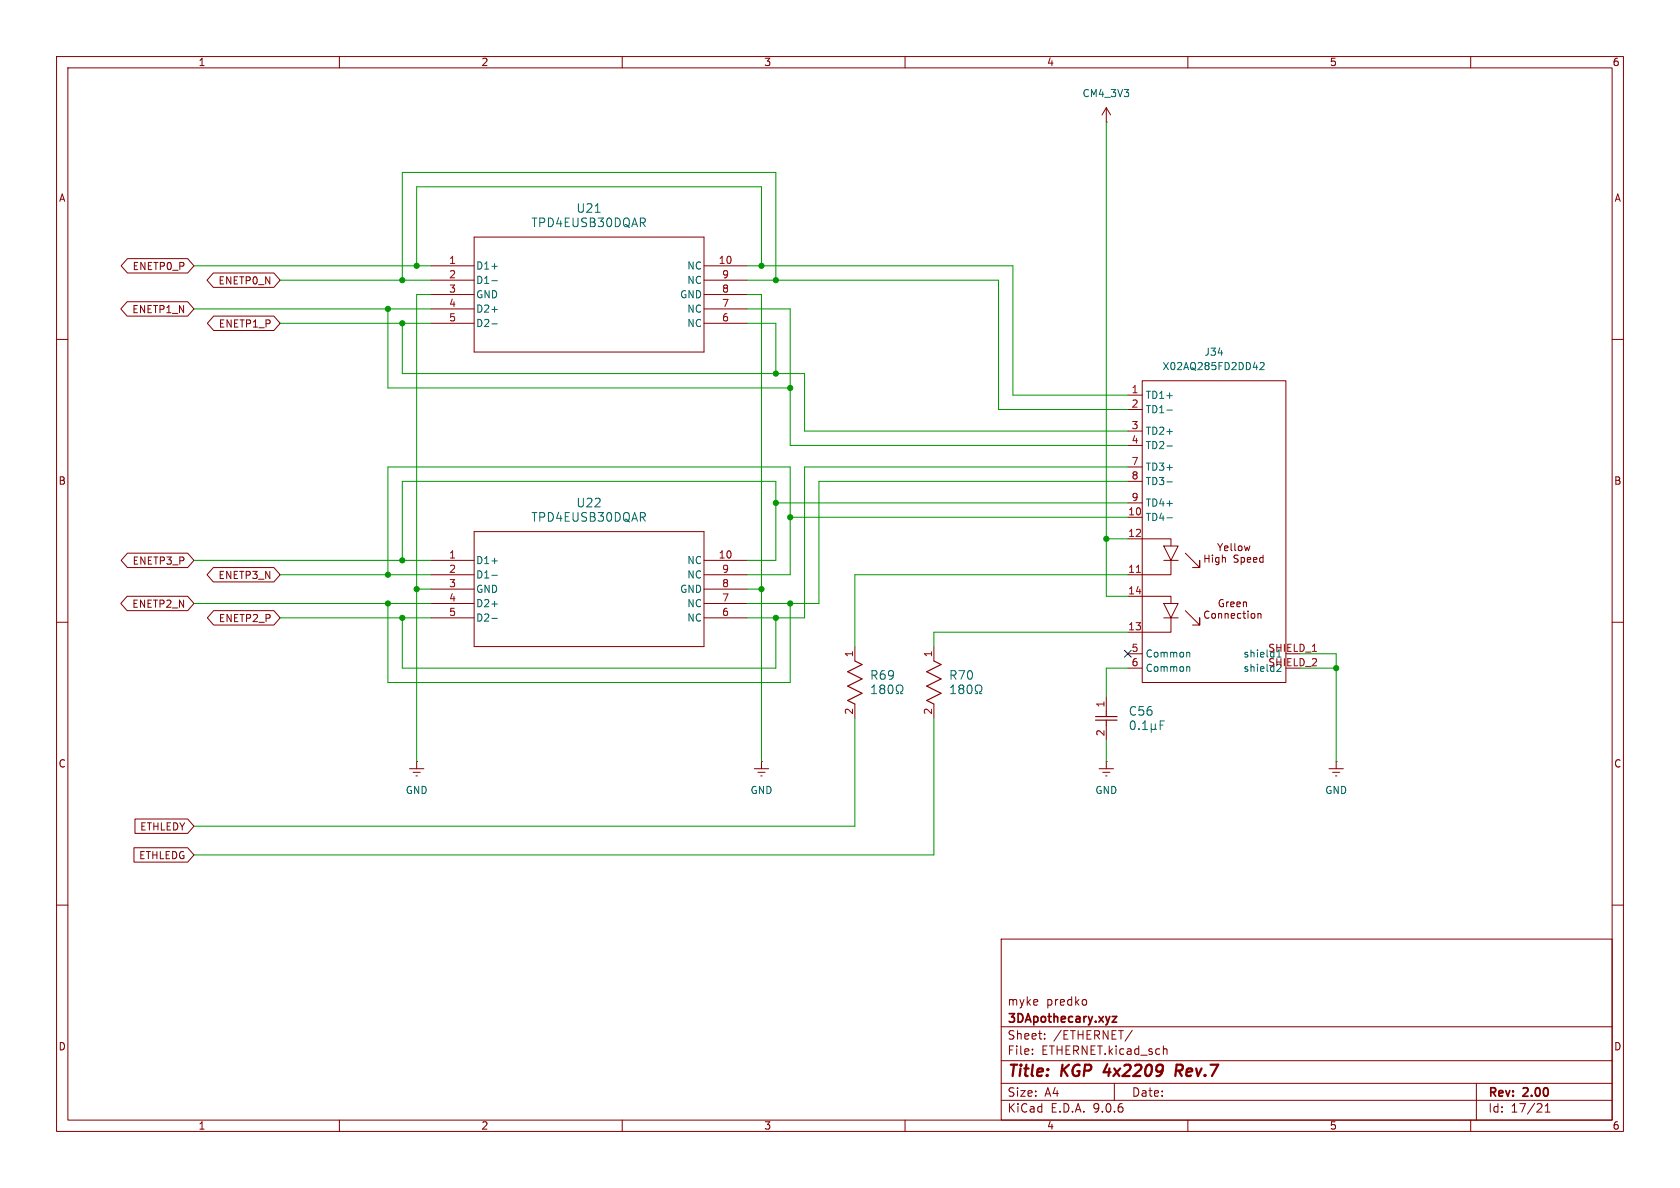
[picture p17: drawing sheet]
<svg xmlns="http://www.w3.org/2000/svg" width="297mm" height="210mm" viewBox="0 0 297 210" stroke-linecap="round" stroke-linejoin="round" font-family="sans-serif">
<defs><g id="words">
<g font-size="2.8" fill="#840000">
<text x="178" y="190.9">Title:</text>
<text x="187.7" y="190.9">KGP</text>
<text x="196" y="190.9">4x2209</text>
<text x="209.5" y="190.9">Rev.7</text>
</g>
<g font-size="2.1" fill="#006464">
<text x="93.8" y="40.4">TPD4EUSB30DQAR</text>
<text x="101.8" y="37.8">U21</text>
<text x="101.8" y="89.9">U22</text>
<text x="93.8" y="92.4">TPD4EUSB30DQAR</text>
<text x="153.7" y="120.4">R69</text>
<text x="167.7" y="120.4">R70</text>
<text x="199.4" y="126.7">C56</text>
</g>
<g font-size="2.1" fill="#840000">
<text x="178" y="178">myke</text>
<text x="184.9" y="178">predko</text>
<text x="178" y="184">Sheet:</text>
<text x="178" y="181.2">3DApothecary.xyz</text>
<text x="186.2" y="184">/ETHERNET/</text>
<text x="178" y="186.7">File:</text>
<text x="184.1" y="186.7">ETHERNET.kicad_sch</text>
<text x="178" y="196.9">KiCad</text>
<text x="178" y="194.1">Size:</text>
<text x="184.7" y="194.1">A4</text>
<text x="185.7" y="196.9">E.D.A.</text>
<text x="193.3" y="196.9">9.0.6</text>
<text x="200" y="194.1">Date:</text>
<text x="263" y="194.3">Rev:</text>
<text x="263" y="196.9">Id:</text>
<text x="267.1" y="196.9">17/21</text>
<text x="269.4" y="194.3">2.00</text>
</g>
<g font-size="1.8" fill="#840000">
<text x="35" y="11.9">1</text>
<text x="85" y="11.9">2</text>
<text x="135" y="11.9">3</text>
<text x="185" y="11.9">4</text>
<text x="235" y="11.9">5</text>
<text x="285" y="11.9">6</text>
<text x="10.3" y="35.9">A</text>
<text x="285.3" y="35.9">A</text>
<text x="23.3" y="47.9">ENETP0_P</text>
<text x="38.5" y="50.5">ENETP0_N</text>
<text x="23.3" y="55.6">ENETP1_N</text>
<text x="38.6" y="58.1">ENETP1_P</text>
<text x="10.3" y="85.9">B</text>
<text x="285.3" y="85.9">B</text>
<text x="23.3" y="100">ENETP3_P</text>
<text x="221.5" y="98.7">Speed</text>
<text x="23.3" y="107.6">ENETP2_N</text>
<text x="38.5" y="102.6">ENETP3_N</text>
<text x="38.6" y="110.2">ENETP2_P</text>
<text x="10.3" y="135.9">C</text>
<text x="285.3" y="135.9">C</text>
<text x="24.7" y="147">ETHLEDY</text>
<text x="24.5" y="152.1">ETHLEDG</text>
<text x="10.3" y="185.9">D</text>
<text x="285.3" y="185.9">D</text>
<text x="35" y="199.9">1</text>
<text x="85" y="199.9">2</text>
<text x="135" y="199.9">3</text>
<text x="185" y="199.9">4</text>
<text x="235" y="199.9">5</text>
<text x="285" y="199.9">6</text>
</g>
<g font-size="1.8" fill="#006464">
<text x="191.3" y="17.4">CM4_3V3</text>
<text x="84.1" y="47.9">D1+</text>
<text x="121.4" y="47.9">NC</text>
<text x="84.1" y="50.4">D1-</text>
<text x="84.1" y="52.9">GND</text>
<text x="120.1" y="52.9">GND</text>
<text x="121.4" y="50.4">NC</text>
<text x="84.1" y="55.5">D2+</text>
<text x="84.1" y="58">D2-</text>
<text x="121.4" y="55.5">NC</text>
<text x="121.4" y="58">NC</text>
<text x="205.4" y="65.6">X02AQ285FD2DD42</text>
<text x="212.8" y="63.1">J34</text>
<text x="202.4" y="70.7">TD1+</text>
<text x="202.4" y="73.3">TD1-</text>
<text x="202.4" y="77.1">TD2+</text>
<text x="202.4" y="79.6">TD2-</text>
<text x="202.4" y="83.4">TD3+</text>
<text x="202.4" y="86">TD3-</text>
<text x="202.4" y="89.8">TD4+</text>
<text x="202.4" y="92.3">TD4-</text>
<text x="84.1" y="99.9">D1+</text>
<text x="121.4" y="99.9">NC</text>
<text x="84.1" y="102.5">D1-</text>
<text x="84.1" y="105">GND</text>
<text x="84.1" y="107.5">D2+</text>
<text x="120.1" y="105">GND</text>
<text x="121.4" y="102.5">NC</text>
<text x="121.4" y="107.5">NC</text>
<text x="84.1" y="110.1">D2-</text>
<text x="121.4" y="110.1">NC</text>
<text x="202.4" y="116.4">Common</text>
<text x="202.4" y="119">Common</text>
<text x="71.6" y="140.6">GND</text>
<text x="132.6" y="140.6">GND</text>
<text x="193.5" y="140.6">GND</text>
<text x="234.2" y="140.6">GND</text>
</g>
<g font-size="1.8" fill="#a90000">
<text x="79.3" y="46.7">1</text>
<text x="127" y="46.7">10</text>
<text x="79.3" y="49.3">2</text>
<text x="79.3" y="51.8">3</text>
<text x="127.6" y="49.3">9</text>
<text x="127.6" y="51.8">8</text>
<text x="79.3" y="54.4">4</text>
<text x="79.3" y="56.9">5</text>
<text x="127.6" y="54.4">7</text>
<text x="127.6" y="56.9">6</text>
<text x="200" y="69.6">1</text>
<text x="200" y="72.1">2</text>
<text x="200" y="75.9">3</text>
<text x="200" y="78.5">4</text>
<text x="200" y="82.3">7</text>
<text x="200" y="84.8">8</text>
<text x="200" y="88.6">9</text>
<text x="199.3" y="91.2">10</text>
<text x="199.3" y="95">12</text>
<text x="79.3" y="98.8">1</text>
<text x="79.3" y="101.3">2</text>
<text x="127" y="98.8">10</text>
<text x="127.6" y="101.3">9</text>
<text x="199.3" y="101.3">11</text>
<text x="79.3" y="103.9">3</text>
<text x="79.3" y="106.4">4</text>
<text x="127.6" y="103.9">8</text>
<text x="127.6" y="106.4">7</text>
<text x="199.3" y="105.2">14</text>
<text x="79.3" y="109">5</text>
<text x="127.6" y="109">6</text>
<text x="199.3" y="111.5">13</text>
<text x="150.9" y="116.3" transform="rotate(-90 150.9 116.3)">1</text>
<text x="164.8" y="116.3" transform="rotate(-90 164.8 116.3)">1</text>
<text x="200" y="115.3">5</text>
<text x="200" y="117.9">6</text>
<text x="219.7" y="116.4">shield1</text>
<text x="219.7" y="119">shield2</text>
<text x="224.1" y="115.3">SHIELD_1</text>
<text x="224.1" y="117.9">SHIELD_2</text>
<text x="195.3" y="125.2" transform="rotate(-90 195.3 125.2)">1</text>
<text x="150.9" y="126.4" transform="rotate(-90 150.9 126.4)">2</text>
<text x="164.8" y="126.4" transform="rotate(-90 164.8 126.4)">2</text>
<text x="195.3" y="130.2" transform="rotate(-90 195.3 130.2)">2</text>
</g>
</g></defs>
<g fill="none" stroke="#840000" stroke-width=".18">
<path d="M10 10h277v190h-277zM12 12h273v186h-273zM60 10v2M110 10v2M160 10v2M195.6 19.1v2.5M195.6 19.1l-.8 1.2M195.6 19.1l.7 1.2M210 10v2M260 10v2M195.6 21.6h.1M22.5 53.3h10.7l1.1 1.3-1.1 1.3h-10.7l-1.1-1.3z"/>
<path d="M22.5 45.7h10.7l1.1 1.3-1.1 1.3h-10.7l-1.1-1.3zM37.7 48.3h10.7l1.1 1.2-1.1 1.3h-10.7l-1.1-1.3zM37.8 55.9h10.6l1.1 1.3-1.1 1.2h-10.6l-1.1-1.2zM76.2 47h7.6M76.2 49.5h7.6M76.2 52.1h7.6M76.2 54.6h7.6M76.2 57.2h7.6M83.8 41.9h40.7v20.3h-40.7zM124.5 47h7.6M124.5 49.5h7.6M124.5 52.1h7.6"/>
<path d="M124.5 54.6h7.6M124.5 57.2h7.6M10 60h2M199.4 69.9h2.5M199.4 72.4h2.5M199.4 76.2h2.5M199.4 78.7h2.5M201.9 67.3h25.4v53.4h-25.4zM285 60h2M22.5 97.8h10.7l1.1 1.3-1.1 1.2h-10.7l-1.1-1.2zM76.2 99.1h7.6M83.8 94h40.7v20.3h-40.7z"/>
<path d="M124.5 99.1h7.6M199.4 95.3h7.6v1.2M199.4 82.6h2.5M199.4 85.1h2.5M199.4 88.9h2.5M199.4 91.4h2.5M205.7 96.5h2.6l-1.3 2.6zM205.7 99.1h2.6M207 99.1v2.5h-7.6M209.5 97.8l2.6 2.5v-1.2v1.2h-1.3M213 98.1v1.3M213 98.7h.7"/>
<path d="M213.7 98.1v1.3M214.3 98.1v.1M214.3 98.5v.9M215.3 96.1l.4 .6M215.5 98.5v1.1l-.3 .2h-.3M215.5 98.6l-.4-.1-.2 .3 .1 .5h.5M215.7 96.7v.6M216.1 98.7l.2-.2 .3 .1v.8M216.1 98.1v1.3M216.1 96.1l-.4 .6M216.5 96.9l.6-.1-.1-.2-.3-.1-.2 .2v.6h.5M217.6 96.1v1.1l.2 .1"/>
<path d="M218.3 96.1v1.1l.2 .1M218.9 98.2l-.5-.1-.2 .1v.4l.6 .2 .1 .3-.3 .3-.4-.1M219 96.6l.1-.1 .4 .1 .1 .5-.1 .2h-.4l-.1-.1zM219.4 98.6l.4-.1 .2 .3-.1 .5h-.5M219.4 98.5v1.3M220 96.5l.2 .8 .3-.6 .2 .6 .3-.8M221.1 98.6l-.4-.1-.2 .2 .1 .6h.5M221.1 98.8l-.6 .2M10 110h2M22.5 105.4h10.7l1.1 1.3-1.1 1.3h-10.7l-1.1-1.3zM37.7 100.3h10.7l1.1 1.3-1.1 1.3h-10.7l-1.1-1.3zM37.8 107.9h10.6l1.1 1.3-1.1 1.3h-10.6l-1.1-1.3z"/>
<path d="M76.2 109.2h7.6M76.2 106.7h7.6M76.2 101.6h7.6M76.2 104.1h7.6M124.5 109.2h7.6M124.5 106.7h7.6M124.5 101.6h7.6M124.5 104.1h7.6M151.1 114.3v2.5M165.1 114.3v2.5M199.4 105.4h7.6v1.3M199.4 115.6h2.5"/>
<path d="M199.4 118.1h2.5M205.7 106.7h2.6l-1.3 2.5zM205.7 109.2h2.6M207 109.2v2.6h-7.6M209.5 108l2.6 2.5v-1.3v1.3h-1.3M213.7 108.1a.6 .6 0 0 0-.8 .5 .6 .6 0 0 0 .6 .7l.2-.1M214.3 108.6l.2-.1 .3 .1 .1 .5-.1 .1-.3 .1-.2-.1zM215.4 108.6l.2-.1h.3l.1 .8M215.4 108.5v.8M216.2 106a.59 .59 0 0 0-.7 .6 .59 .59 0 0 0 .7 .6l.1-.5h-.2M216.6 108.6l.2-.1h.3v.8M216.6 108.5v.8"/>
<path d="M216.9 106.4v.9M217.2 106.4l-.3 .2M217.6 106.8l.6-.1-.1-.2-.3-.1-.2 .2v.6h.5M217.7 108.9l.6-.1-.1-.3h-.4l-.1 .1v.6h.5M218.7 106.8l.6-.1-.1-.2-.4-.1-.1 .2v.6h.5M219.4 108.5h-.4l-.2 .2 .1 .5h.5M219.7 108.5h.5M219.8 106.5l.2-.1 .3 .1 .1 .8M219.8 106.4v.9M219.9 108v1.1l.3 .2M220.6 108v.1M220.6 108.5v.8"/>
<path d="M221.2 108.6l.2-.1 .4 .1v.5l-.1 .1-.3 .1-.2-.1zM222.4 108.6l.2-.1h.3v.8M222.4 108.5v.8M285 110h2M72.4 135.9h2.5M73 136.5h1.3M73.5 137.2h.3M73.7 134.6h.1M73.7 134.6v1.3M133.3 135.9h2.6M134 136.5h1.3M134.5 137.2h.2"/>
<path d="M134.6 134.6h.1M134.6 134.6v1.3M151.1 124.5v2.5M165.1 124.5v2.5M194.3 135.9h2.5M194.9 136.5h1.3M195.5 137.2h.2M195.6 134.6h.1M195.6 123.2v2.5M195.6 128.3v2.5M195.6 134.6v1.3M234.9 135.9h2.6"/>
<path d="M235.6 136.5h1.3M236.1 137.2h.2M236.2 134.6h.1M236.2 134.6v1.3M23.7 149.9h9.5l1.1 1.2-1.1 1.3h-9.5zM23.9 144.8h9.3l1.1 1.3-1.1 1.2h-9.3zM10 160h2M177 166h108v32h-108zM192 176.8l.1 .2v.4l-.1 .2M285 160h2M60 198v2M110 198v2"/>
<path d="M160 198v2M177 194.5h108M177 191.5h108M177 187.5h108M177 181.5h108M182.5 186.3v.1M182.5 185.5v.1M184.7 183.6v.1M184.7 182.8v.1M197 191.5v3M200.2 182.1l-1.3 2M205.7 185.5h.5l.1 .9"/>
<path d="M210 198v2M260 198v2M261 191.5v6.5M273.2 196.6h.8M273.2 195.5l.4-.4v1.5"/>
</g>
<path d="M195.8 188.1l-.7 1.4h1.2M208.4 189.3l.5 .9M208.8 188.2h-.8l-.2 2M208.9 189.2l-1 .1" fill="none" stroke="#840000" stroke-width=".4"/>
<path d="M196.6 179.7h.8l-.8 1h.8" fill="none" stroke="#840000" stroke-width=".3"/>
<g fill="none" stroke="#006464" stroke-width=".18">
<path d="M105.2 37.5h.9M87 47.1h.9M87 49.6h.9M87 54.7h.9M87 57.2h.9M206.3 72.5h1M206.3 78.8h1M222.8 64.2l.4-.1 .3 .3-.8 .9h.8M87 99.2h.9M206.3 85.2h1M206.3 91.5h1M87 101.7h.9"/>
<path d="M87 106.8h.9M87 109.3h.9M210 115.3l.3 .2v.6M210 117.8l.3 .2v.7M154.1 122.6h.9M154.1 121.5l.4-.4v1.5M155.8 121.7l-.3 .3 .1 .5 .2 .1 .5-.1 .1-.2-.1-.4-.2-.2M155.8 121.1l-.3 .3 .3 .3M155.8 121.7h.3M156.1 121.1l.3 .3-.3 .3M157.4 121.1a.95 .95 0 0 0 0 1.5 .83 .83 0 0 0 .6-.6 .83 .83 0 0 0-.4-.8l-.1-.1M158.4 122.6h.4v-.3a.65 .65 0 0 1-.3-.9 .65 .65 0 0 1 .9-.2 .7 .7 0 0 1-.2 1.1v.3h.4"/>
<path d="M168.1 122.6h.8M168.1 121.5l.4-.4v1.5M169.8 121.7l-.3 .3 .1 .5 .2 .1 .4-.1 .2-.2-.1-.4-.2-.2M169.8 121.7h.3M169.8 121.1l-.3 .3 .3 .3M170.1 121.1l.3 .3-.3 .3M171.3 121.1a.95 .95 0 0 0 0 1.5 .83 .83 0 0 0 .6-.6 .83 .83 0 0 0-.3-.8l-.1-.1M172.4 122.6h.4v-.3a.65 .65 0 0 1-.3-.9 .65 .65 0 0 1 .9-.2 .7 .7 0 0 1-.2 1.1v.3h.4M200.2 127.4a.95 .95 0 0 0 0 1.6 .83 .83 0 0 0 .6-.7 .83 .83 0 0 0-.3-.8l-.2-.1M201.3 128.8v.2M202 129h.9M202 127.9l.4-.5v1.6"/>
<path d="M203.5 128.7l.2 .3h.3l.2-.3M203.5 128v1.5M204.2 128.7l.3 .3M204.2 128v.7M205.1 128.2h.5M205.8 127.4h-.7v1.6"/>
</g>
<path d="M200.9 101.2h.7M232 115.2h.7" fill="none" stroke="#a90000" stroke-width=".18"/>
<path d="M151.1 116.8l1.3 .7-2.5 1.2 2.5 1.3-2.5 1.3 2.5 1.3-2.5 1.2 1.2 .7M165.1 116.8l1.3 .7-2.6 1.2 2.6 1.3-2.6 1.3 2.6 1.3-2.6 1.2 1.3 .7M193.7 126.7h3.8M193.7 127.3h3.8M195.6 125.7v1M195.6 127.3v1" fill="none" stroke="#840000" stroke-width=".2"/>
<g fill="none" stroke="#009600" stroke-width=".18">
<path d="M195.6 21.6v83.8h3.8M34.3 47h41.9M34.3 54.6h41.9M49.5 49.5h26.7M49.5 57.2h26.7M68.6 54.6v14h71.1M71.1 49.5v-19h66.1v19M71.1 57.2v8.8h71.1v10.2h57.2M73.7 47v-14h60.9v14M76.2 52.1h-2.5v82.5M132.1 57.2h5.1v8.8M132.1 54.6h7.6v24.1h59.7"/>
<path d="M132.1 49.5h44.4v22.9h22.9M132.1 47h47v22.9h20.3M132.1 52.1h2.5v82.5M34.3 99.1h41.9M71.1 99.1v-14h66.1v14h-5.1M137.2 88.9h62.2M139.7 91.4h59.7M195.6 95.3h3.8M199.4 82.6h-57.2v26.6h-10.1M199.4 85.1h-54.6v21.6h-12.7M34.3 106.7h41.9M49.5 109.2h26.7"/>
<path d="M49.5 101.6h26.7M68.6 101.6v-19h71.1v19h-7.6M68.6 106.7v14h71.1v-14M71.1 109.2v8.9h66.1v-8.9M73.7 104.1h2.5M132.1 104.1h2.5M199.4 101.6h-48.3v12.7M199.4 111.8h-34.3v2.5M199.4 118.1h-3.8v5.1M229.9 115.6h6.3v19M229.9 118.1h6.3M151.1 127v19.1h-116.8"/>
<path d="M165.1 127v24.1h-130.8M195.6 130.8v3.8"/>
</g>
<path d="M198.8 115l1.2 1.2M200 115l-1.2 1.2" fill="none" stroke="#000084" stroke-width=".18"/>
<g fill="#009600" stroke="#009600" stroke-width=".18">
<circle cx="236.2" cy="118.1" r=".46"/>
<circle cx="195.6" cy="95.3" r=".46"/>
<circle cx="71.1" cy="57.2" r=".46"/>
<circle cx="68.6" cy="54.6" r=".46"/>
<circle cx="139.7" cy="68.6" r=".46"/>
<circle cx="137.2" cy="66" r=".46"/>
<circle cx="71.1" cy="49.5" r=".46"/>
<circle cx="73.7" cy="47" r=".46"/>
<circle cx="137.2" cy="88.9" r=".46"/>
<circle cx="134.6" cy="47" r=".46"/>
<circle cx="137.2" cy="49.5" r=".46"/>
<circle cx="139.7" cy="91.4" r=".46"/>
<circle cx="71.1" cy="109.2" r=".46"/>
<circle cx="68.6" cy="101.6" r=".46"/>
<circle cx="71.1" cy="99.1" r=".46"/>
<circle cx="68.6" cy="106.7" r=".46"/>
<circle cx="139.7" cy="106.7" r=".46"/>
<circle cx="134.6" cy="104.1" r=".46"/>
<circle cx="137.2" cy="109.2" r=".46"/>
<circle cx="73.7" cy="104.1" r=".46"/>
</g>
<use href="#words"/>
</svg>
